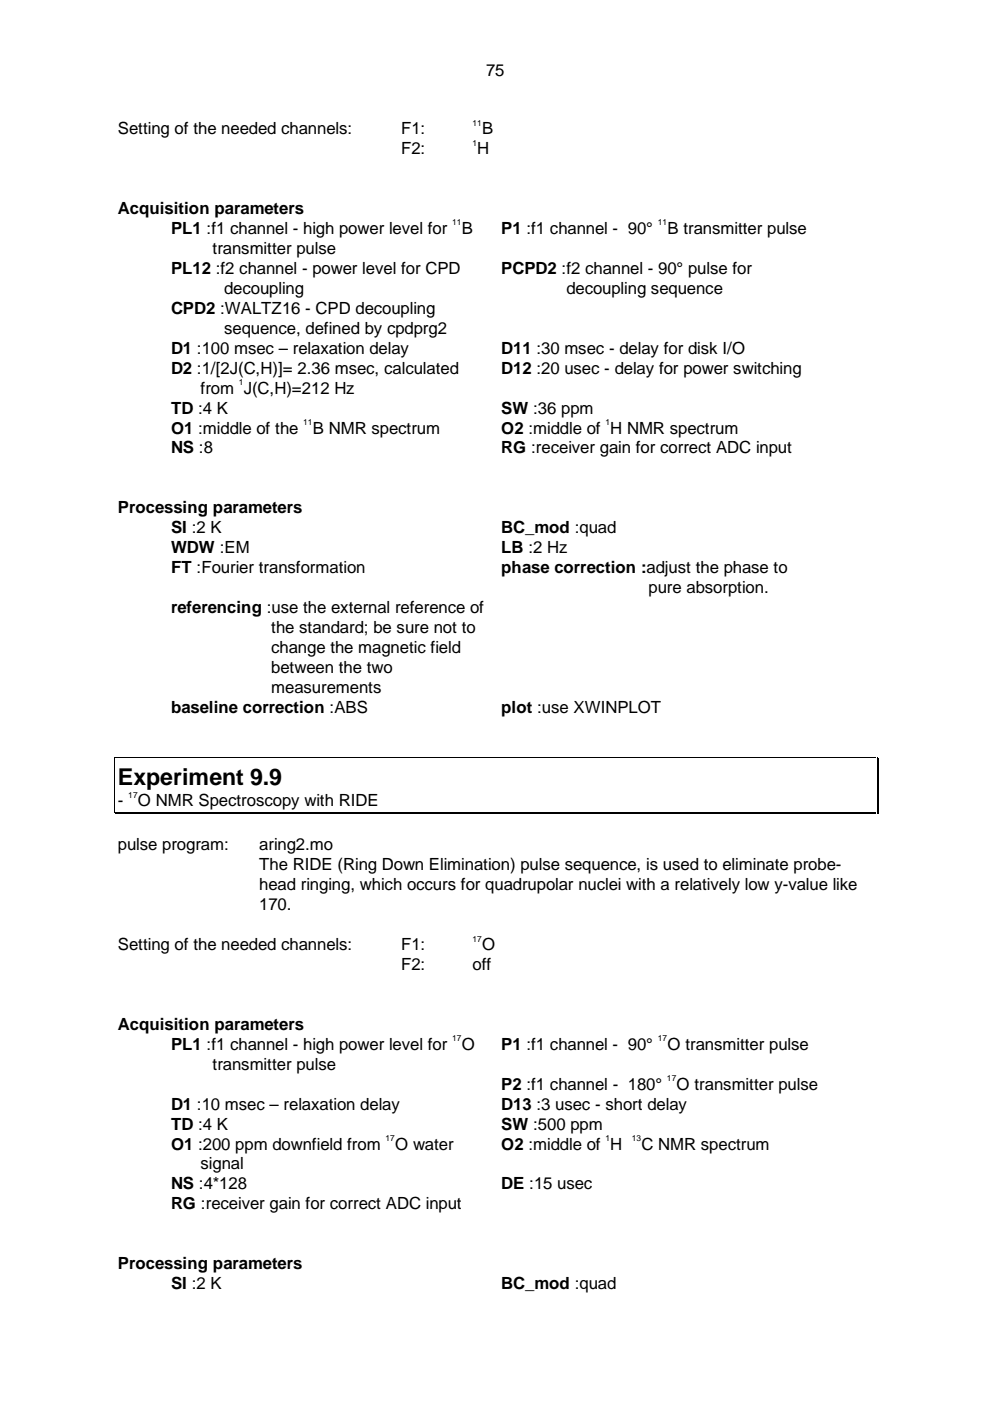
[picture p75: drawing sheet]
<svg xmlns="http://www.w3.org/2000/svg" width="210mm" height="297mm" viewBox="0 0 210 297" stroke-linecap="round" stroke-linejoin="round" font-family="sans-serif">
<defs><g id="words">
<text font-size="4.9" x="25" y="166.4">Experiment 9.9</text>
<g font-size="3.6">
<text x="103.1" y="16.1">75</text>
<text x="25" y="28.5">Setting of the needed channels:</text>
<text x="85" y="28.5">F1:</text>
<text x="102.2" y="28.5">B</text>
<text x="85" y="32.7">F2:</text>
<text x="101.2" y="32.7">H</text>
<text x="25" y="45.3">Acquisition parameters</text>
<text x="36.3" y="49.6">PL1 :f1 channel - high power level for</text>
<text x="45.1" y="53.8">transmitter pulse</text>
<text x="97.9" y="49.6">B</text>
<text x="106.3" y="49.6">P1 :f1 channel - 90°</text>
<text x="141.5" y="49.6">B transmitter pulse</text>
<text x="36.3" y="58">PL12 :f2 channel - power level for CPD</text>
<text x="106.3" y="58">PCPD2 :f2 channel - 90° pulse for</text>
<text x="47.5" y="62.3">decoupling</text>
<text x="120.1" y="62.3">decoupling sequence</text>
<text x="36.3" y="66.5">CPD2 :WALTZ16 - CPD decoupling</text>
<text x="47.5" y="70.7">sequence, defined by cpdprg2</text>
<text x="36.3" y="75">D1 :100 msec – relaxation delay</text>
<text x="106.3" y="75">D11 :30 msec - delay for disk I/O</text>
<text x="36.3" y="79.2">D2 :1/[2J(C,H)]= 2.36 msec, calculated</text>
<text x="42.5" y="83.4">from J(C,H)=212 Hz</text>
<text x="106.3" y="79.2">D12 :20 usec - delay for power switching</text>
<text x="36.3" y="87.7">TD :4 K</text>
<text x="106.3" y="87.7">SW :36 ppm</text>
<text x="36.3" y="91.9">O1 :middle of the</text>
<text x="66.3" y="91.9">B NMR spectrum</text>
<text x="106.3" y="91.9">O2 :middle of H NMR spectrum</text>
<text x="36.3" y="96.1">NS :8</text>
<text x="106.3" y="96.1">RG :receiver gain for correct ADC input</text>
<text x="25" y="108.8">Processing parameters</text>
<text x="36.3" y="113">SI :2 K</text>
<text x="106.3" y="113">BC_mod :quad</text>
<text x="36.3" y="117.2">WDW :EM</text>
<text x="106.3" y="117.2">LB :2 Hz</text>
<text x="36.3" y="121.5">FT :Fourier transformation</text>
<text x="106.3" y="121.5">phase correction :adjust the phase to</text>
<text x="137.5" y="125.7">pure absorption.</text>
<text x="36.3" y="129.9">referencing :use the external reference of</text>
<text x="57.5" y="134.2">the standard; be sure not to</text>
<text x="57.5" y="138.4">change the magnetic field</text>
<text x="57.5" y="142.6">between the two</text>
<text x="57.5" y="146.9">measurements</text>
<text x="36.3" y="151.1">baseline correction :ABS</text>
<text x="106.3" y="151.1">plot :use XWINPLOT</text>
<text x="25" y="171">-</text>
<text x="29.2" y="171">O NMR Spectroscopy with RIDE</text>
<text x="25" y="180.3">pulse program:</text>
<text x="55" y="180.3">aring2.mo</text>
<text x="55" y="184.5">The RIDE (Ring Down Elimination) pulse sequence, is used to eliminate probe-</text>
<text x="55" y="188.8">head ringing, which occurs for quadrupolar nuclei with a relatively low y-value like</text>
<text x="55" y="193">170.</text>
<text x="25" y="201.5">Setting of the needed channels:</text>
<text x="85" y="201.5">F1:</text>
<text x="102.2" y="201.5">O</text>
<text x="85" y="205.7">F2:</text>
<text x="100.2" y="205.7">off</text>
<text x="25" y="218.3">Acquisition parameters</text>
<text x="36.3" y="222.6">PL1 :f1 channel - high power level for</text>
<text x="45.1" y="226.8">transmitter pulse</text>
<text x="97.9" y="222.6">O</text>
<text x="106.3" y="222.6">P1 :f1 channel - 90°</text>
<text x="141.5" y="222.6">O transmitter pulse</text>
<text x="106.3" y="231">P2 :f1 channel - 180°</text>
<text x="143.4" y="231">O transmitter pulse</text>
<text x="36.3" y="239.5">TD :4 K</text>
<text x="36.3" y="235.3">D1 :10 msec – relaxation delay</text>
<text x="106.3" y="235.3">D13 :3 usec - short delay</text>
<text x="106.3" y="239.5">SW :500 ppm</text>
<text x="36.3" y="243.7">O1 :200 ppm downfield from</text>
<text x="83.8" y="243.7">O water</text>
<text x="106.3" y="243.7">O2 :middle of H</text>
<text x="136" y="243.7">C NMR spectrum</text>
<text x="42.5" y="248">signal</text>
<text x="36.3" y="252.2">NS :4*128</text>
<text x="36.3" y="256.4">RG :receiver gain for correct ADC input</text>
<text x="106.3" y="252.2">DE :15 usec</text>
<text x="25" y="269">Processing parameters</text>
<text x="36.3" y="273.3">SI :2 K</text>
<text x="106.3" y="273.3">BC_mod :quad</text>
</g>
<g font-size="1.8">
<text x="100.2" y="26.7">11</text>
<text x="100.2" y="31">1</text>
<text x="95.9" y="47.8">11</text>
<text x="139.5" y="47.8">11</text>
<text x="50.7" y="81.7">1</text>
<text x="64.3" y="90.1">11</text>
<text x="128.4" y="90.1">1</text>
<text x="27.2" y="169.2">17</text>
<text x="100.2" y="199.7">17</text>
<text x="95.9" y="220.8">17</text>
<text x="139.5" y="220.8">17</text>
<text x="141.4" y="229.2">17</text>
<text x="81.7" y="241.9">17</text>
<text x="128.4" y="241.9">1</text>
<text x="134" y="241.9">13</text>
</g>
</g></defs>
<path d="M24.2 160.6h.2v.1h-.2zM24.2 172.1h.2v.2h-.2zM185.9 160.6h.1v.1h-.1zM185.9 172.3h.4v.2h-.4zM185.9 172.1h.1v.2h-.1zM186.1 172.1h.2v.4h-.2z" fill="#000"/>
<path d="M24.3 160.8v6.6M24.3 167.5v4.5M24.5 160.7h161.3M24.5 172.2h161.3M24.5 172.4h161.3M185.9 160.8v6.6M185.9 167.5v4.5M186.2 160.8v6.6M186.2 167.5v4.5" fill="none" stroke="#000" stroke-width=".21"/>
<use href="#words"/>
</svg>
